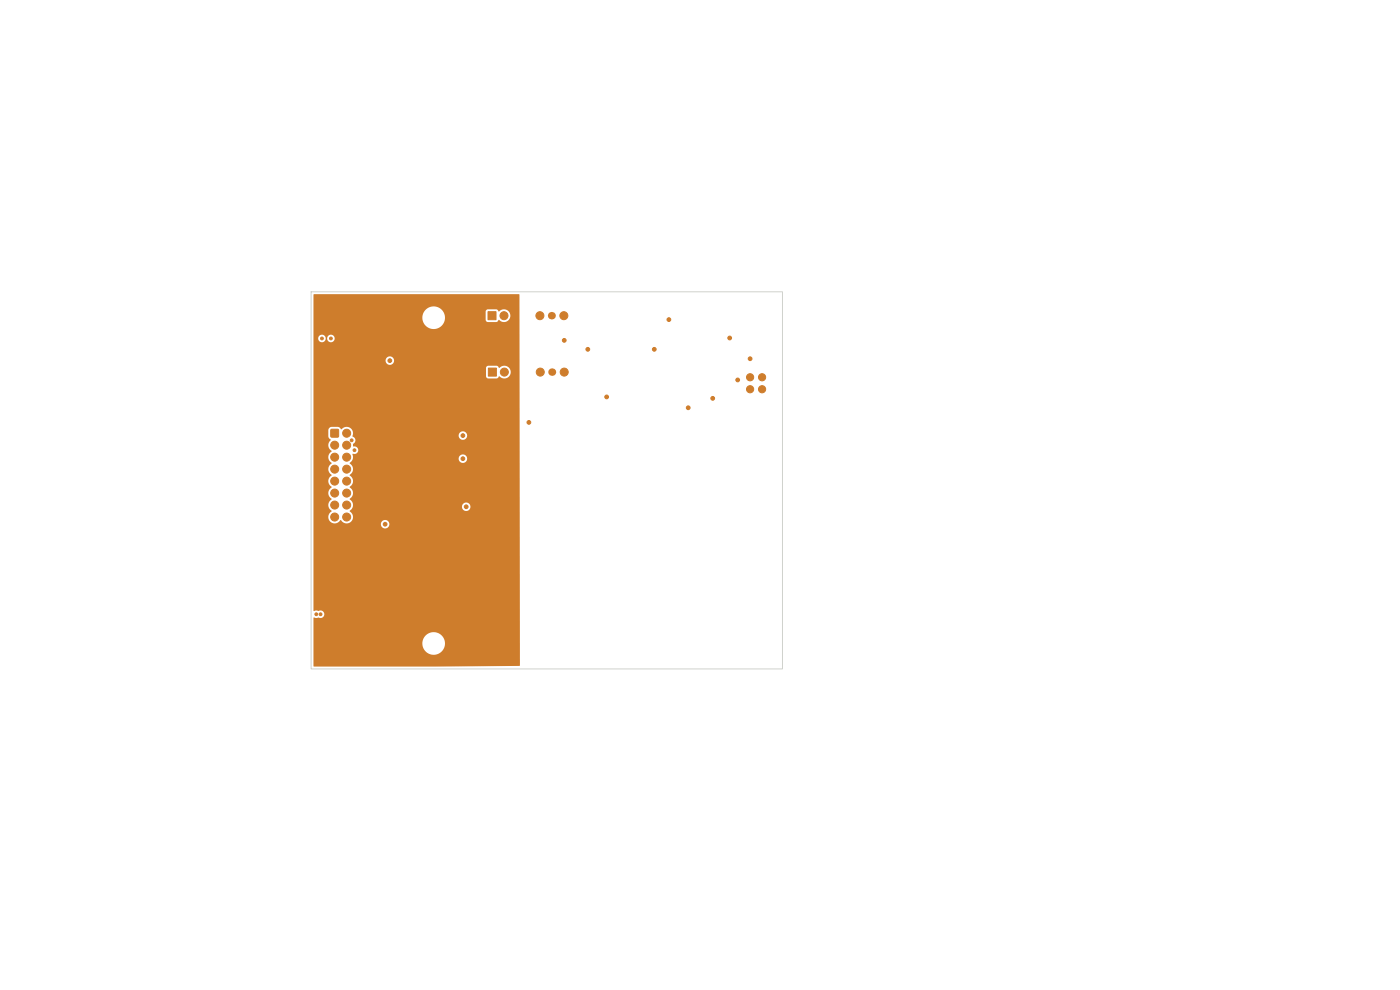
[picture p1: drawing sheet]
<svg xmlns="http://www.w3.org/2000/svg" width="297mm" height="210mm" viewBox="0 0 297 210" stroke-linecap="round" stroke-linejoin="round" font-family="sans-serif">
<g fill="#ce7d2c" stroke="#ce7d2c" stroke-width=".21">
<path d="M103.5 66.1h1.7v1.7h-1.7z"/>
<path d="M103.6 78.1h1.7v1.7h-1.7z"/>
<path d="M70.2 91.1h1.6v1.6h-1.6z"/>
<circle cx="161.7" cy="82.6" r=".76"/>
<circle cx="161.7" cy="80" r=".76"/>
<circle cx="159.1" cy="82.6" r=".76"/>
<circle cx="159.1" cy="80" r=".76"/>
<circle cx="106.9" cy="67" r=".85"/>
<circle cx="114.5" cy="67" r=".85"/>
<circle cx="119.6" cy="67" r=".85"/>
<circle cx="107" cy="78.9" r=".85"/>
<circle cx="114.6" cy="78.9" r=".85"/>
<circle cx="119.7" cy="78.9" r=".85"/>
<circle cx="73.5" cy="91.9" r=".85"/>
<circle cx="71" cy="94.4" r=".85"/>
<circle cx="73.5" cy="94.4" r=".85"/>
<circle cx="71" cy="97" r=".85"/>
<circle cx="73.5" cy="97" r=".85"/>
<circle cx="71" cy="99.5" r=".85"/>
<circle cx="73.5" cy="99.5" r=".85"/>
<circle cx="71" cy="102.1" r=".85"/>
<circle cx="73.5" cy="102.1" r=".85"/>
<circle cx="71" cy="104.6" r=".85"/>
<circle cx="73.5" cy="104.6" r=".85"/>
<circle cx="71" cy="107.1" r=".85"/>
<circle cx="73.5" cy="107.1" r=".85"/>
<circle cx="71" cy="109.7" r=".85"/>
<circle cx="73.5" cy="109.7" r=".85"/>
<circle cx="141.9" cy="67.8" r=".4"/>
<circle cx="154.8" cy="71.7" r=".4"/>
<circle cx="119.7" cy="72.2" r=".4"/>
<circle cx="159.1" cy="76.1" r=".4"/>
<circle cx="151.2" cy="84.5" r=".4"/>
<circle cx="138.8" cy="74.1" r=".4"/>
<circle cx="124.7" cy="74.1" r=".4"/>
<circle cx="146" cy="86.5" r=".4"/>
<circle cx="128.7" cy="84.2" r=".4"/>
<circle cx="82.7" cy="76.5" r=".4"/>
<circle cx="98.2" cy="97.3" r=".4"/>
<circle cx="98.9" cy="107.5" r=".4"/>
<circle cx="98.2" cy="92.4" r=".4"/>
<circle cx="81.7" cy="111.2" r=".4"/>
<circle cx="81.8" cy="104.3" r=".5"/>
<circle cx="83.8" cy="104.3" r=".5"/>
<circle cx="87.8" cy="104.3" r=".5"/>
<circle cx="105.1" cy="92.4" r=".4"/>
<circle cx="87.8" cy="100.5" r=".5"/>
<circle cx="85.8" cy="104.3" r=".5"/>
<circle cx="89.7" cy="102.5" r=".5"/>
<circle cx="85.8" cy="102.5" r=".5"/>
<circle cx="83.8" cy="106.1" r=".5"/>
<circle cx="87.8" cy="106.1" r=".5"/>
<circle cx="81.8" cy="100.5" r=".5"/>
<circle cx="87.8" cy="102.5" r=".5"/>
<circle cx="109.5" cy="92.5" r=".4"/>
<circle cx="83.8" cy="102.5" r=".5"/>
<circle cx="83.8" cy="100.5" r=".5"/>
<circle cx="81.8" cy="102.5" r=".5"/>
<circle cx="89.7" cy="104.3" r=".5"/>
<circle cx="81.8" cy="106.1" r=".5"/>
<circle cx="89.7" cy="106.1" r=".5"/>
<circle cx="85.8" cy="100.5" r=".5"/>
<circle cx="85.8" cy="106.1" r=".5"/>
<circle cx="86.7" cy="90.3" r=".4"/>
<circle cx="106.3" cy="100.9" r=".4"/>
<circle cx="89.7" cy="100.5" r=".5"/>
<circle cx="156.5" cy="80.6" r=".4"/>
<circle cx="68.3" cy="71.8" r=".3"/>
<circle cx="68" cy="130.3" r=".3"/>
<circle cx="67.1" cy="130.3" r=".3"/>
<circle cx="75.2" cy="95.5" r=".3"/>
<circle cx="70.2" cy="71.8" r=".3"/>
<circle cx="74.6" cy="93.4" r=".3"/>
<circle cx="112.2" cy="89.6" r=".4"/>
</g>
<path d="M117 67h.1M117.1 78.9h.1" fill="none" stroke="#ce7d2c" stroke-width="1.6"/>
<path d="M66.5 62.5h43.7l.1 78.7-17.9 .2h-25.8l-.1-.1v-4.9h23.1a2.4 2.4 0 0 0 3.4 2.3 2.4 2.4 0 0 0 .5-4.1 2.4 2.4 0 0 0-3.9 1.5v.3h-23.1v-5.3l.1-.1 .4 .1 .5-.1a.85 .85 0 0 0 1.3-.7 .85 .85 0 0 0-1.3-.7l-.5-.1-.4 .1-.1-.1v-18.4h14.3a.9 .9 0 0 0 1.2 .9 .9 .9 0 0 0 .3-1.5 .9 .9 0 0 0-1.5 .4v.2h-14.3v-19.9h3.1l.1 1.5 .5 .6a1.5 1.5 0 0 0 .2 2.4 1.48 1.48 0 0 0 0 2.6 1.48 1.48 0 0 0 0 2.5 1.48 1.48 0 0 0 0 2.5 1.48 1.48 0 0 0 0 2.6 1.48 1.48 0 0 0 0 2.5 1.4 1.4 0 0 0-.4 2.2 1.4 1.4 0 0 0 2.3-.3 1.4 1.4 0 0 0 2.2 .3 1.4 1.4 0 0 0-.3-2.2l.5-.6 .2-.4h23.1v.2a.9 .9 0 0 0 1.4 .7 .9 .9 0 0 0 0-1.6 .9 .9 0 0 0-1.4 .7h-23.1v-.2a1.7 1.7 0 0 0-.7-1.3 1.48 1.48 0 0 0 0-2.6 1.48 1.48 0 0 0 0-2.5 1.48 1.48 0 0 0 0-2.6l.5-.5 .2-.5h22.4a.9 .9 0 0 0 1.2 .9 .9 .9 0 0 0 .3-1.5 .9 .9 0 0 0-1.5 .4v.2h-22.4l-.1-.9a.87 .87 0 0 0 1.2-.7 .87 .87 0 0 0-1.1-.9v-.5a.95 .95 0 0 0 .4-.9 .95 .95 0 0 0-.5-.8v-.2h22.5v.2a.9 .9 0 0 0 1.4 .7 .9 .9 0 0 0 0-1.6 .9 .9 0 0 0-1.4 .7l-22.4-.1a1.4 1.4 0 0 0-.8-1.5 1.4 1.4 0 0 0-1.7 .4l-.6-.5-1.5-.1-.4 .2-.3 .5h-3.1v-13.2h36.6v1.9l.3 .3 2 .1 .5-.5a1.39 1.39 0 0 0 2 .1 1.39 1.39 0 0 0 0-2 1.39 1.39 0 0 0-2 .1l-.5-.4h-1.9l-.4 .4h-36.6v-1.6h15.3v.2a.9 .9 0 0 0 1.4 .7 .9 .9 0 0 0 0-1.6 .9 .9 0 0 0-1.4 .7h-15.3v-4.7h1v.2a.8 .8 0 0 0 .9 .7 .8 .8 0 0 0 .7-.9h.3v.2a.8 .8 0 0 0 1.2 .6 .8 .8 0 0 0 0-1.4 .8 .8 0 0 0-1.2 .6h-.3v-.1a.8 .8 0 0 0-.9-.6 .8 .8 0 0 0-.7 .7h-1v-4.4h23.1v.2a2.4 2.4 0 0 0 3.2 2.2 2.4 2.4 0 0 0 1.2-3.6h9v1.8l.3 .4h2l.5-.4a1.46 1.46 0 0 0 1.5 .4 1.46 1.46 0 0 0 1-1.2 1.42 1.42 0 0 0-.9-1.4 1.42 1.42 0 0 0-1.6 .4l-.5-.5h-1.9l-.4 .5-9-.1a2.4 2.4 0 0 0-2.7-.9 2.4 2.4 0 0 0-1.7 2.2h-23.1z" fill="#ce7d2c"/>
<path d="M66 61.9h100v80h-100z" fill="none" stroke="#d0d2cd" stroke-width=".21"/>
</svg>
